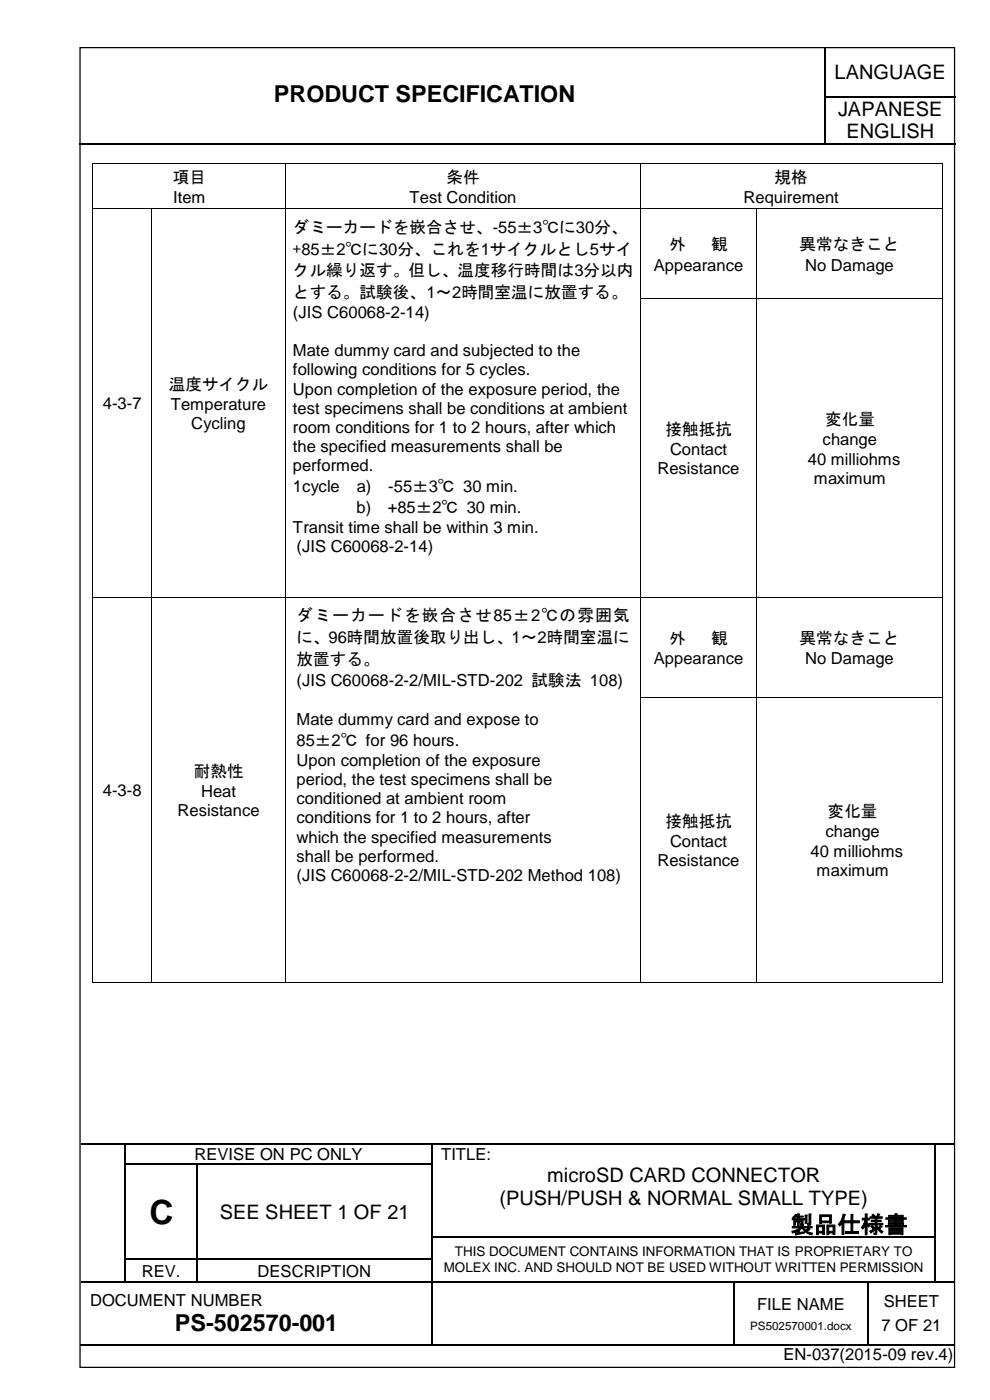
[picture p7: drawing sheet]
<svg xmlns="http://www.w3.org/2000/svg" width="210mm" height="297mm" viewBox="0 0 210 297" stroke-linecap="round" stroke-linejoin="round" font-family="sans-serif">
<defs><g id="words">
<text font-size="7.1" x="31.7" y="259.6">C</text>
<g font-size="5">
<text x="58.1" y="21.6">PRODUCT SPECIFICATION</text>
<text x="167.6" y="261.5">製品仕様書</text>
<text x="37.1" y="282.4">PS-502570-001</text>
</g>
<g font-size="4.2">
<text x="176.9" y="16.7">LANGUAGE</text>
<text x="177.7" y="24.5">JAPANESE</text>
<text x="179.4" y="29.4">ENGLISH</text>
<text x="116" y="250.7">microSD CARD CONNECTOR</text>
<text x="105.9" y="255.6">(PUSH/PUSH &amp; NORMAL SMALL TYPE)</text>
<text x="46.6" y="258.5">SEE SHEET 1 OF 21</text>
</g>
<g font-size="3.5">
<text x="36.6" y="38.7">項目</text>
<text x="94.6" y="38.7">条件</text>
<text x="164.2" y="38.7">規格</text>
<text x="36.7" y="43">Item</text>
<text x="86.8" y="43">Test Condition</text>
<text x="157.6" y="43">Requirement</text>
<text x="62.1" y="49.5">ダミーカードを嵌合させ、-55±3℃に30分、</text>
<text x="141.9" y="53.1">外</text>
<text x="150.8" y="53.1">観</text>
<text x="169.5" y="53.1">異常なきこと</text>
<text x="62.1" y="54.1">+85±2℃に30分、これを1サイクルとし5サイ</text>
<text x="62.1" y="58.6">クル繰り返す。但し、温度移行時間は3分以内</text>
<text x="138.6" y="57.4">Appearance</text>
<text x="170.7" y="57.4">No Damage</text>
<text x="62.1" y="63.2">とする。試験後、1～2時間室温に放置する。</text>
<text x="62.1" y="67.5">(JIS C60068-2-14)</text>
<text x="62.1" y="75.6">Mate dummy card and subjected to the</text>
<text x="35.8" y="82.7">温度サイクル</text>
<text x="62.1" y="79.6">following conditions for 5 cycles.</text>
<text x="62.1" y="83.7">Upon completion of the exposure period, the</text>
<text x="21.8" y="86.7">4-3-7</text>
<text x="36.2" y="87">Temperature</text>
<text x="62.1" y="87.8">test specimens shall be conditions at ambient</text>
<text x="40.6" y="91.1">Cycling</text>
<text x="62.1" y="91.8">room conditions for 1 to 2 hours, after which</text>
<text x="62.1" y="95.9">the specified measurements shall be</text>
<text x="141.1" y="92.3">接触抵抗</text>
<text x="174.4" y="94.5">change</text>
<text x="174.9" y="90.2">変化量</text>
<text x="62.1" y="99.9">performed.</text>
<text x="139.4" y="100.6">Resistance</text>
<text x="142.1" y="96.5">Contact</text>
<text x="171.3" y="98.6">40 milliohms</text>
<text x="62.1" y="104.3">1cycle</text>
<text x="75.6" y="104.3">a)</text>
<text x="82.3" y="104.3">-55±3℃ 30 min.</text>
<text x="172.5" y="102.6">maximum</text>
<text x="62.1" y="113.1">Transit time shall be within 3 min.</text>
<text x="75.6" y="108.9">b)</text>
<text x="82.2" y="108.9">+85±2℃ 30 min.</text>
<text x="62.9" y="117.2">(JIS C60068-2-14)</text>
<text x="62.9" y="131.8">ダミーカードを嵌合させ85±2℃の雰囲気</text>
<text x="62.9" y="136.4">に、96時間放置後取り出し、1～2時間室温に</text>
<text x="141.9" y="136.5">外</text>
<text x="150.8" y="136.5">観</text>
<text x="169.5" y="136.5">異常なきこと</text>
<text x="62.9" y="141">放置する。</text>
<text x="138.6" y="140.8">Appearance</text>
<text x="170.7" y="140.8">No Damage</text>
<text x="62.9" y="145.6">(JIS C60068-2-2/MIL-STD-202 試験法 108)</text>
<text x="62.9" y="153.9">Mate dummy card and expose to</text>
<text x="62.9" y="158.3">85±2℃ for 96 hours.</text>
<text x="41.1" y="164.8">耐熱性</text>
<text x="62.9" y="162.5">Upon completion of the exposure</text>
<text x="62.9" y="166.6">period, the test specimens shall be</text>
<text x="21.8" y="168.8">4-3-8</text>
<text x="37.6" y="173.1">Resistance</text>
<text x="42.6" y="169.1">Heat</text>
<text x="62.9" y="170.6">conditioned at ambient room</text>
<text x="175.5" y="173.4">変化量</text>
<text x="62.9" y="174.7">conditions for 1 to 2 hours, after</text>
<text x="62.9" y="178.8">which the specified measurements</text>
<text x="141.1" y="175.4">接触抵抗</text>
<text x="142.1" y="179.7">Contact</text>
<text x="175" y="177.7">change</text>
<text x="62.9" y="182.8">shall be performed.</text>
<text x="139.4" y="183.8">Resistance</text>
<text x="171.9" y="181.7">40 milliohms</text>
<text x="173.1" y="185.8">maximum</text>
<text x="62.9" y="186.9">(JIS C60068-2-2/MIL-STD-202 Method 108)</text>
<text x="41.2" y="246">REVISE ON PC ONLY</text>
<text x="93.5" y="246">TITLE:</text>
<text x="30.1" y="270.8">REV.</text>
<text x="54.6" y="270.8">DESCRIPTION</text>
<text x="19.1" y="277">DOCUMENT NUMBER</text>
<text x="160.5" y="277.9">FILE NAME</text>
<text x="187.4" y="277.3">SHEET</text>
<text x="186.9" y="282.4">7 OF 21</text>
<text x="166.1" y="288.6">EN-037(2015-09 rev.4)</text>
</g>
<g font-size="2.8">
<text x="94.1" y="269.8">MOLEX INC. AND SHOULD NOT BE USED WITHOUT WRITTEN PERMISSION</text>
<text x="96.5" y="266.5">THIS DOCUMENT CONTAINS INFORMATION THAT IS PROPRIETARY TO</text>
</g>
<text font-size="2.5" x="159" y="282.1">PS502570001.docx</text>
</g></defs>
<g fill="none" stroke="#000" stroke-width=".25">
<path d="M175 10.2v10.2M16.8 30.4h158M175 20.6v9.7M175.1 20.5h27.4M175.1 30.4h27.4M17.2 242.6h9.3M26.6 242.8v4M26.6 247.1v4.8M26.6 252.2v4.9M26.6 257.3v4.9M26.7 242.6h64.8M26.7 247h15"/>
<path d="M41.8 247.1v4.8M41.8 252.2v4.9M41.8 257.3v4.9M42 247h49.5M91.6 242.8v4M91.6 247.1v4.8M91.6 252.2v4.9M91.6 257.3v4.9M91.8 242.6h106.3M198.2 242.8v4M198.2 247.1v4.8M198.2 252.2v4.9"/>
<path d="M198.2 257.3v4.9M198.4 242.6h4M17.2 272h9.3M26.6 262.5v4.6M26.6 267.3v4.6M26.7 267.2h15M26.7 272h15M41.8 262.5v4.6M41.8 267.3v4.6M42 267.2h49.5M42 272h49.5M91.6 262.5v4.6"/>
<path d="M91.6 267.3v4.6M91.6 272.2v12.9M91.8 262.3h106.3M91.8 272h63.7M155.6 272.2v12.9M155.7 272h28.2M184 272.2v12.9M184.1 272h14M198.2 262.5v4.6M198.2 267.3v4.6M198.4 272h4M16.9 285.2h74.6"/>
<path d="M91.8 285.2h63.7M155.7 285.2h28.2M184.1 285.2h18.3"/>
</g>
<g fill="#000">
<path d="M174.8 20.4h.3v.2h-.3z" fill-rule="evenodd"/>
<path d="M174.8 30.3h.3v.3h-.3z" fill-rule="evenodd"/>
<path d="M26.5 242.5h.2v.3h-.2z" fill-rule="evenodd"/>
<path d="M26.5 246.8h.2v.3h-.2z" fill-rule="evenodd"/>
<path d="M26.5 251.9h.2v.3h-.2z" fill-rule="evenodd"/>
<path d="M26.5 257.1h.2v.2h-.2z" fill-rule="evenodd"/>
<path d="M41.7 246.8h.3v.3h-.3z" fill-rule="evenodd"/>
<path d="M41.7 251.9h.3v.3h-.3z" fill-rule="evenodd"/>
<path d="M41.7 257.1h.3v.2h-.3z" fill-rule="evenodd"/>
<path d="M91.5 242.5h.3v.3h-.3z" fill-rule="evenodd"/>
<path d="M91.5 246.8h.3v.3h-.3z" fill-rule="evenodd"/>
<path d="M91.5 251.9h.3v.3h-.3z" fill-rule="evenodd"/>
<path d="M91.5 257.1h.3v.2h-.3z" fill-rule="evenodd"/>
<path d="M198.1 242.5h.3v.3h-.3z" fill-rule="evenodd"/>
<path d="M198.1 246.8h.3v.3h-.3z" fill-rule="evenodd"/>
<path d="M198.1 251.9h.3v.3h-.3z" fill-rule="evenodd"/>
<path d="M198.1 257.1h.3v.2h-.3z" fill-rule="evenodd"/>
<path d="M26.5 262.2h.2v.3h-.2z" fill-rule="evenodd"/>
<path d="M26.5 267.1h.2v.2h-.2z" fill-rule="evenodd"/>
<path d="M26.5 271.9h.2v.3h-.2z" fill-rule="evenodd"/>
<path d="M41.7 262.2h.3v.3h-.3z" fill-rule="evenodd"/>
<path d="M41.7 267.1h.3v.2h-.3z" fill-rule="evenodd"/>
<path d="M41.7 271.9h.3v.3h-.3z" fill-rule="evenodd"/>
<path d="M91.5 262.2h.3v.3h-.3z" fill-rule="evenodd"/>
<path d="M91.5 267.1h.3v.2h-.3z" fill-rule="evenodd"/>
<path d="M91.5 271.9h.3v.3h-.3z" fill-rule="evenodd"/>
<path d="M155.5 271.9h.2v.3h-.2z" fill-rule="evenodd"/>
<path d="M183.9 271.9h.2v.3h-.2z" fill-rule="evenodd"/>
<path d="M198.1 262.2h.3v.3h-.3z" fill-rule="evenodd"/>
<path d="M198.1 267.1h.3v.2h-.3z" fill-rule="evenodd"/>
<path d="M198.1 271.9h.3v.3h-.3z" fill-rule="evenodd"/>
<path d="M91.5 285.1h.3v.3h-.3z" fill-rule="evenodd"/>
<path d="M155.5 285.1h.2v.3h-.2z" fill-rule="evenodd"/>
<path d="M183.9 285.1h.2v.3h-.2z" fill-rule="evenodd"/>
</g>
<path d="M55.6 15.8h112.4v9.7h-112.4z" fill-rule="evenodd" fill="#fff"/>
<path d="M17 10.1h185.4v280h-185.4z" fill="none" stroke="#000" stroke-width=".26"/>
<g fill="#000">
<path d="M19.6 34.6h.2v.2h-.2z" fill-rule="evenodd"/>
<path d="M19.6 34.6h.2v.2h-.2z" fill-rule="evenodd"/>
<path d="M60.5 34.6h.2v.2h-.2z" fill-rule="evenodd"/>
<path d="M135.7 34.6h.1v.2h-.1z" fill-rule="evenodd"/>
<path d="M199.7 34.6h.2v.2h-.2z" fill-rule="evenodd"/>
<path d="M199.7 34.6h.2v.2h-.2z" fill-rule="evenodd"/>
<path d="M19.6 44.2h.2v1.7h-.2z" fill-rule="evenodd"/>
<path d="M32.1 44.4h.2v1.5h-.2z" fill-rule="evenodd"/>
<path d="M32.1 44.2h.2v.2h-.2z" fill-rule="evenodd"/>
<path d="M60.5 44.2h.2v1.7h-.2z" fill-rule="evenodd"/>
<path d="M135.7 44.2h.1v1.7h-.1z" fill-rule="evenodd"/>
<path d="M160.4 44.4h.1v1.5h-.1z" fill-rule="evenodd"/>
<path d="M160.4 44.2h.1v.2h-.1z" fill-rule="evenodd"/>
<path d="M199.7 44.2h.2v1.7h-.2z" fill-rule="evenodd"/>
<path d="M19.6 63.3h.2v1.7h-.2z" fill-rule="evenodd"/>
<path d="M32.1 63.3h.2v1.7h-.2z" fill-rule="evenodd"/>
<path d="M60.5 63.3h.2v1.7h-.2z" fill-rule="evenodd"/>
<path d="M135.7 63.3h.1v1.7h-.1z" fill-rule="evenodd"/>
<path d="M160.4 63.3h.1v1.7h-.1z" fill-rule="evenodd"/>
<path d="M199.7 63.3h.2v1.7h-.2z" fill-rule="evenodd"/>
<path d="M19.6 126.6h.2v1.7h-.2z" fill-rule="evenodd"/>
<path d="M32.1 126.6h.2v1.7h-.2z" fill-rule="evenodd"/>
<path d="M60.5 126.6h.2v1.7h-.2z" fill-rule="evenodd"/>
<path d="M135.7 126.6h.1v1.7h-.1z" fill-rule="evenodd"/>
<path d="M160.4 126.6h.1v1.7h-.1z" fill-rule="evenodd"/>
<path d="M199.7 126.6h.2v1.7h-.2z" fill-rule="evenodd"/>
<path d="M19.6 147.8h.2v1.7h-.2z" fill-rule="evenodd"/>
<path d="M32.1 147.8h.2v1.7h-.2z" fill-rule="evenodd"/>
<path d="M60.5 147.8h.2v1.7h-.2z" fill-rule="evenodd"/>
<path d="M135.7 147.8h.1v1.7h-.1z" fill-rule="evenodd"/>
<path d="M160.4 147.8h.1v1.7h-.1z" fill-rule="evenodd"/>
<path d="M199.7 147.8h.2v1.7h-.2z" fill-rule="evenodd"/>
<path d="M19.6 208.4h.2v.2h-.2z" fill-rule="evenodd"/>
<path d="M19.6 208.4h.2v.2h-.2z" fill-rule="evenodd"/>
<path d="M32.1 208.4h.2v.2h-.2z" fill-rule="evenodd"/>
<path d="M60.5 208.4h.2v.2h-.2z" fill-rule="evenodd"/>
<path d="M135.7 208.4h.1v.2h-.1z" fill-rule="evenodd"/>
<path d="M160.4 208.4h.1v.2h-.1z" fill-rule="evenodd"/>
<path d="M199.7 208.4h.2v.2h-.2z" fill-rule="evenodd"/>
<path d="M199.7 208.4h.2v.2h-.2z" fill-rule="evenodd"/>
</g>
<g fill="none" stroke="#000" stroke-width=".21">
<path d="M19.7 34.8v9.4M19.8 34.7h40.7M60.6 34.8v9.4M60.7 34.7h75M135.7 34.8v9.4M135.8 34.7h63.9M199.8 34.8v9.4M19.7 45.9v17.4M19.8 44.3h12.3M32.2 45.9v17.4M32.3 44.3h28.2M60.6 45.9v17.4"/>
<path d="M60.7 44.3h75M135.7 45.9v17.4M135.8 44.3h24.5M160.4 45.9v17.4M160.5 44.3h39.2M199.8 45.9v17.4M19.7 65v61.6M32.2 65v61.6M60.6 65v61.6M135.7 65v61.6M135.8 63.4h24.5M160.4 65v61.6"/>
<path d="M160.5 63.4h39.2M199.8 65v61.6M19.7 128.3v19.5M19.8 126.7h12.3M32.2 128.3v19.5M32.3 126.7h28.2M60.6 128.3v19.5M60.7 126.7h75M135.7 128.3v19.5M135.8 126.7h24.5M160.4 128.3v19.5M160.5 126.7h39.2"/>
<path d="M199.8 128.3v19.5M19.7 149.5v58.9M32.2 149.5v58.9M60.6 149.5v58.9M135.7 149.5v58.9M135.8 147.9h24.5M160.4 149.5v58.9M160.5 147.9h39.2M199.8 149.5v58.9M19.8 208.5h12.3M32.3 208.5h28.2M60.7 208.5h75"/>
<path d="M135.8 208.5h24.5M160.5 208.5h39.2"/>
</g>
<use href="#words"/>
</svg>
